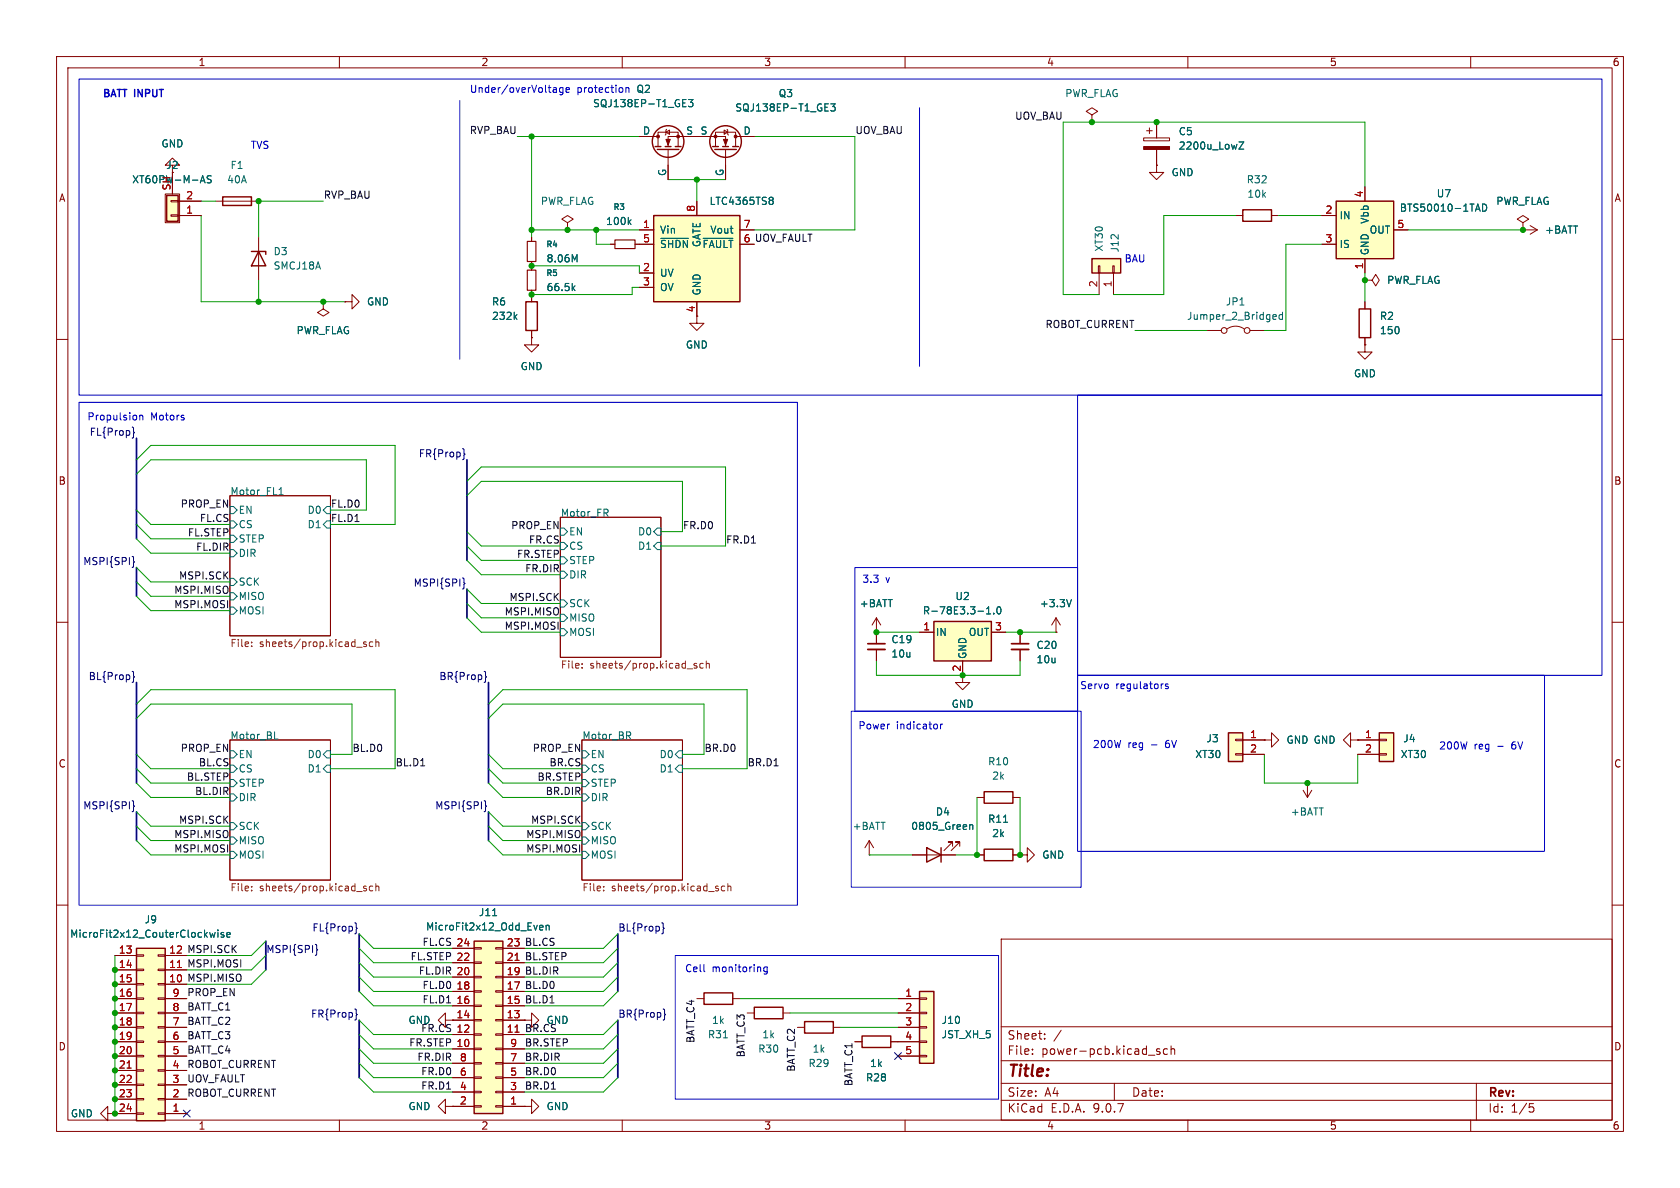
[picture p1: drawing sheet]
<svg xmlns="http://www.w3.org/2000/svg" width="297mm" height="210mm" viewBox="0 0 297 210" stroke-linecap="round" stroke-linejoin="round" font-family="sans-serif">
<defs><g id="words">
<text font-size="2.8" fill="#840000" x="178" y="190.9">Title:</text>
<g font-size="2.1" fill="#840000">
<text x="178" y="184">Sheet:</text>
<text x="178" y="186.7">File:</text>
<text x="184.1" y="186.7">power-pcb.kicad_sch</text>
<text x="178" y="196.9">KiCad</text>
<text x="178" y="194.1">Size:</text>
<text x="184.7" y="194.1">A4</text>
<text x="185.7" y="196.9">E.D.A.</text>
<text x="193.3" y="196.9">9.0.7</text>
<text x="200" y="194.1">Date:</text>
<text x="263" y="194.3">Rev:</text>
<text x="263" y="196.9">Id:</text>
<text x="267.1" y="196.9">1/5</text>
</g>
<g font-size="1.8" fill="#840000">
<text x="35" y="11.9">1</text>
<text x="85" y="11.9">2</text>
<text x="135" y="11.9">3</text>
<text x="185" y="11.9">4</text>
<text x="235" y="11.9">5</text>
<text x="285" y="11.9">6</text>
<text x="10.3" y="35.9">A</text>
<text x="29.3" y="30.1">J2</text>
<text x="285.3" y="35.9">A</text>
<text x="122.9" y="55.3" transform="rotate(-90 122.9 55.3)">4</text>
<text x="10.3" y="85.9">B</text>
<text x="285.3" y="85.9">B</text>
<text x="10.3" y="135.9">C</text>
<text x="285.3" y="135.9">C</text>
<text x="10.3" y="185.9">D</text>
<text x="285.3" y="185.9">D</text>
<text x="35" y="199.9">1</text>
<text x="85" y="199.9">2</text>
<text x="135" y="199.9">3</text>
<text x="185" y="199.9">4</text>
<text x="235" y="199.9">5</text>
<text x="285" y="199.9">6</text>
</g>
<g font-size="1.8" fill="#0000c2">
<text x="18" y="17.5">BATT INPUT</text>
<text x="83" y="16.6">Under/overVoltage</text>
<text x="44.2" y="26.5">TVS</text>
<text x="198.7" y="46.6">BAU</text>
<text x="15.4" y="74.5">Propulsion</text>
<text x="26.6" y="74.5">Motors</text>
<text x="152.4" y="103.2">3.3</text>
<text x="156.6" y="103.2">v</text>
<text x="190.9" y="122">Servo</text>
<text x="197.2" y="122">regulators</text>
<text x="151.7" y="129.1">Power</text>
<text x="158.5" y="129.1">indicator</text>
<text x="193.1" y="132.4">200W</text>
<text x="199.4" y="132.4">reg</text>
<text x="203.6" y="132.4">-</text>
<text x="206.3" y="132.4">6V</text>
<text x="254.3" y="132.7">200W</text>
<text x="260.6" y="132.7">reg</text>
<text x="264.8" y="132.7">-</text>
<text x="267.5" y="132.7">6V</text>
<text x="121" y="172.1">Cell</text>
<text x="125.9" y="172.1">monitoring</text>
</g>
<g font-size="1.8" fill="#006464">
<text x="102" y="16.6">protection</text>
<text x="112.4" y="16.6">Q2</text>
<text x="137.6" y="17.4">Q3</text>
<text x="188.2" y="17.4">PWR_FLAG</text>
<text x="104.7" y="19.2">SQJ138EP-T1_GE3</text>
<text x="113.6" y="23.9">D</text>
<text x="121.2" y="23.9">S</text>
<text x="123.8" y="23.9">S</text>
<text x="129.9" y="19.9">SQJ138EP-T1_GE3</text>
<text x="131.3" y="23.9">D</text>
<text x="28.4" y="26.3">GND</text>
<text x="208.3" y="24.1">C5</text>
<text x="208.3" y="26.6">2200u_LowZ</text>
<text x="23.3" y="32.6">XT60PW-M-AS</text>
<text x="40.1" y="32.6">40A</text>
<text x="40.7" y="30.1">F1</text>
<text x="117.9" y="31.2" transform="rotate(-90 117.9 31.2)">G</text>
<text x="128" y="31.2" transform="rotate(-90 128 31.2)">G</text>
<text x="207" y="31.3">GND</text>
<text x="220.3" y="32.6">R32</text>
<text x="220.4" y="35.2">10k</text>
<text x="253.9" y="35.1">U7</text>
<text x="95.5" y="36.4">PWR_FLAG</text>
<text x="107" y="40">100k</text>
<text x="116.6" y="41.5">Vin</text>
<text x="125.3" y="36.4">LTC4365TS8</text>
<text x="125.5" y="41.5">Vout</text>
<text x="236.7" y="39">IN</text>
<text x="242" y="41.5">OUT</text>
<text x="242.2" y="39.7" transform="rotate(-90 242.2 39.7)">Vbb</text>
<text x="247.4" y="37.6">BTS50010-1TAD</text>
<text x="264.4" y="36.4">PWR_FLAG</text>
<text x="273.1" y="41.5">+BATT</text>
<text x="48.3" y="45.3">D3</text>
<text x="48.3" y="47.9">SMCJ18A</text>
<text x="96.5" y="46.6">8.06M</text>
<text x="116.6" y="44">~{SHDN}~{FAULT}</text>
<text x="124.1" y="43.8" transform="rotate(-90 124.1 43.8)">GATE</text>
<text x="195.2" y="44.6" transform="rotate(-90 195.2 44.6)">XT30</text>
<text x="198" y="44.7" transform="rotate(-90 198 44.7)">J12</text>
<text x="236.7" y="44">IS</text>
<text x="242.2" y="45.2" transform="rotate(-90 242.2 45.2)">GND</text>
<text x="96.5" y="51.7">66.5k</text>
<text x="116.6" y="49.1">UV</text>
<text x="116.6" y="51.7">OV</text>
<text x="124.1" y="52.3" transform="rotate(-90 124.1 52.3)">GND</text>
<text x="245.1" y="50.4">PWR_FLAG</text>
<text x="52.3" y="59.3">PWR_FLAG</text>
<text x="64.8" y="54.2">GND</text>
<text x="86.9" y="54.2">R6</text>
<text x="86.9" y="56.7">232k</text>
<text x="209.8" y="56.7">Jumper_2_Bridged</text>
<text x="216.6" y="54.2">JP1</text>
<text x="243.8" y="56.7">R2</text>
<text x="243.8" y="59.3">150</text>
<text x="91.9" y="65.6">GND</text>
<text x="121.2" y="61.8">GND</text>
<text x="239.3" y="66.9">GND</text>
<text x="40.6" y="87.6">Motor_FL1</text>
<text x="42.1" y="93.6">CS</text>
<text x="42.1" y="91">EN</text>
<text x="54.3" y="91">D0</text>
<text x="54.3" y="93.6">D1</text>
<text x="99.1" y="91.4">Motor_FR</text>
<text x="100.5" y="94.8">EN</text>
<text x="112.7" y="94.8">D0</text>
<text x="42.1" y="98.7">DIR</text>
<text x="42.1" y="96.1">STEP</text>
<text x="100.5" y="97.4">CS</text>
<text x="100.5" y="99.9">STEP</text>
<text x="112.7" y="97.4">D1</text>
<text x="42.1" y="106.3">MISO</text>
<text x="42.1" y="103.7">SCK</text>
<text x="100.5" y="102.5">DIR</text>
<text x="100.5" y="107.5">SCK</text>
<text x="151.9" y="107.5">+BATT</text>
<text x="168.8" y="106.3">U2</text>
<text x="183.7" y="107.5">+3.3V</text>
<text x="42.1" y="108.8">MOSI</text>
<text x="100.5" y="110.1">MISO</text>
<text x="100.5" y="112.6">MOSI</text>
<text x="157.5" y="113.9">C19</text>
<text x="163.1" y="108.8">R-78E3.3-1.0</text>
<text x="165.4" y="112.6">IN</text>
<text x="171.2" y="112.6">OUT</text>
<text x="157.5" y="116.4">10u</text>
<text x="171" y="116.6" transform="rotate(-90 171 116.6)">GND</text>
<text x="183.1" y="114.9">C20</text>
<text x="183.1" y="117.4">10u</text>
<text x="168.1" y="125.3">GND</text>
<text x="40.6" y="130.8">Motor_BL</text>
<text x="102.9" y="130.8">Motor_BR</text>
<text x="213.2" y="131.4">J3</text>
<text x="227.3" y="131.7">GND GND</text>
<text x="248" y="131.4">J4</text>
<text x="42.1" y="136.8">CS</text>
<text x="42.1" y="134.2">EN</text>
<text x="54.3" y="134.2">D0</text>
<text x="54.3" y="136.8">D1</text>
<text x="104.3" y="136.8">CS</text>
<text x="104.3" y="134.2">EN</text>
<text x="116.5" y="134.2">D0</text>
<text x="116.5" y="136.8">D1</text>
<text x="174.6" y="135.5">R10</text>
<text x="211.2" y="134.2">XT30</text>
<text x="247.5" y="134.2">XT30</text>
<text x="42.1" y="141.8">DIR</text>
<text x="42.1" y="139.3">STEP</text>
<text x="104.3" y="141.8">DIR</text>
<text x="104.3" y="139.3">STEP</text>
<text x="175.3" y="138">2k</text>
<text x="42.1" y="149.5">MISO</text>
<text x="42.1" y="146.9">SCK</text>
<text x="104.3" y="149.5">MISO</text>
<text x="104.3" y="146.9">SCK</text>
<text x="150.6" y="146.9">+BATT</text>
<text x="161" y="146.9">0805_Green</text>
<text x="165.3" y="144.4">D4</text>
<text x="174.6" y="145.6">R11</text>
<text x="175.3" y="148.2">2k</text>
<text x="228.1" y="144.4">+BATT</text>
<text x="42.1" y="152">MOSI</text>
<text x="104.3" y="152">MOSI</text>
<text x="184.2" y="152">GND</text>
<text x="12.3" y="166">MicroFit2x12_CouterClockwise</text>
<text x="25.5" y="163.4">J9</text>
<text x="75.2" y="164.7">MicroFit2x12_Odd_Even</text>
<text x="84.6" y="162.2">J11</text>
<text x="72.1" y="181.2">GND</text>
<text x="96.5" y="181.2">GND</text>
<text x="125.1" y="183.7">R31</text>
<text x="125.8" y="181.2">1k</text>
<text x="134.7" y="183.7">1k</text>
<text x="166.4" y="181.2">J10</text>
<text x="166.4" y="183.7">JST_XH_5</text>
<text x="133.9" y="186.3">R30</text>
<text x="142.8" y="188.8">R29</text>
<text x="143.6" y="186.3">1k</text>
<text x="153" y="191.4">R28</text>
<text x="153.7" y="188.8">1k</text>
<text x="12.4" y="197.7">GND</text>
<text x="72.1" y="196.4">GND</text>
<text x="96.5" y="196.4">GND</text>
</g>
<g font-size="1.8" fill="#0f0f0f">
<text x="83" y="23.8">RVP_BAU</text>
<text x="151.1" y="23.8">UOV_BAU</text>
<text x="179.4" y="21.2">UOV_BAU</text>
<text x="57.1" y="35.2">RVP_BAU</text>
<text x="131.4" y="42.9">6 UOV_FAULT</text>
<text x="184.7" y="58.1">ROBOT_CURRENT</text>
<text x="31.8" y="89.8">PROP_EN</text>
<text x="58.4" y="89.8">FL.D0</text>
<text x="33.1" y="94.9">FL.STEP</text>
<text x="35.2" y="92.4">FL.CS</text>
<text x="58.4" y="92.4">FL.D1</text>
<text x="90.3" y="93.6">PROP_EN</text>
<text x="120.6" y="93.6">FR.D0</text>
<text x="34.6" y="97.4">FL.DIR</text>
<text x="91.3" y="98.7">FR.STEP</text>
<text x="92.7" y="101.3">FR.DIR</text>
<text x="93.4" y="96.2">FR.CS</text>
<text x="128.3" y="96.2">FR.D1</text>
<text x="30.7" y="107.6">MSPI.MOSI</text>
<text x="30.7" y="105.1">MSPI.MISO</text>
<text x="31.5" y="102.5">MSPI.SCK</text>
<text x="90" y="106.3">MSPI.SCK</text>
<text x="89.1" y="108.9">MSPI.MISO</text>
<text x="89.1" y="111.4">MSPI.MOSI</text>
<text x="31.8" y="133">PROP_EN</text>
<text x="35.1" y="135.5">BL.CS</text>
<text x="62.2" y="133">BL.D0</text>
<text x="69.8" y="135.5">BL.D1</text>
<text x="94.1" y="133">PROP_EN</text>
<text x="97" y="135.5">BR.CS</text>
<text x="124.5" y="133">BR.D0</text>
<text x="132.1" y="135.5">BR.D1</text>
<text x="32.9" y="138.1">BL.STEP</text>
<text x="34.4" y="140.6">BL.DIR</text>
<text x="94.9" y="138.1">BR.STEP</text>
<text x="96.4" y="140.6">BR.DIR</text>
<text x="30.7" y="148.2">MSPI.MISO</text>
<text x="31.5" y="145.7">MSPI.SCK</text>
<text x="92.9" y="148.2">MSPI.MISO</text>
<text x="93.8" y="145.7">MSPI.SCK</text>
<text x="30.7" y="150.8">MSPI.MOSI</text>
<text x="92.9" y="150.8">MSPI.MOSI</text>
<text x="74.6" y="167.3">FL.CS 24</text>
<text x="92.7" y="167.3">BL.CS</text>
<text x="33" y="168.6">MSPI.SCK</text>
<text x="33" y="173.6">MSPI.MISO</text>
<text x="33" y="171.1">MSPI.MOSI</text>
<text x="72.5" y="169.8">FL.STEP 22</text>
<text x="73.9" y="172.4">FL.DIR 20</text>
<text x="92.7" y="172.4">BL.DIR</text>
<text x="92.7" y="169.8">BL.STEP</text>
<text x="33" y="178.7">BATT_C1</text>
<text x="33" y="176.2">PROP_EN</text>
<text x="74.6" y="174.9">FL.D0</text>
<text x="74.6" y="177.5">FL.D1</text>
<text x="92.7" y="174.9">BL.D0</text>
<text x="92.7" y="177.5">BL.D1</text>
<text x="33" y="183.8">BATT_C3</text>
<text x="33" y="181.3">BATT_C2</text>
<text x="72.2" y="185.1">FR.STEP 10</text>
<text x="74.4" y="182.5">FR.CS 12</text>
<text x="92.7" y="182.5">BR.CS</text>
<text x="92.7" y="185.1">BR.STEP</text>
<text x="122.8" y="184.5" transform="rotate(-90 122.8 184.5)">BATT_C4</text>
<text x="33" y="188.9">ROBOT_CURRENT</text>
<text x="33" y="186.3">BATT_C4</text>
<text x="33" y="191.4">UOV_FAULT</text>
<text x="73.7" y="187.6">FR.DIR</text>
<text x="74.4" y="190.2">FR.D0</text>
<text x="92.7" y="187.6">BR.DIR</text>
<text x="92.7" y="190.2">BR.D0</text>
<text x="131.7" y="187" transform="rotate(-90 131.7 187)">BATT_C3</text>
<text x="140.6" y="189.6" transform="rotate(-90 140.6 189.6)">BATT_C2</text>
<text x="33" y="194">ROBOT_CURRENT</text>
<text x="74.4" y="192.7">FR.D1</text>
<text x="92.7" y="192.7">BR.D1</text>
<text x="150.8" y="192.1" transform="rotate(-90 150.8 192.1)">BATT_C1</text>
</g>
<g font-size="1.8" fill="#a90000">
<text x="30.2" y="33.8" transform="rotate(-90 30.2 33.8)">SH</text>
<text x="32.8" y="35.3">2</text>
<text x="241" y="35" transform="rotate(-90 241 35)">4</text>
<text x="32.8" y="37.8">1</text>
<text x="113.6" y="40.4">1</text>
<text x="122.9" y="37.5" transform="rotate(-90 122.9 37.5)">8</text>
<text x="131.4" y="40.4">7</text>
<text x="234.2" y="37.8">2</text>
<text x="246.9" y="40.4">5</text>
<text x="113.6" y="42.9">5</text>
<text x="131.4" y="42.9">6</text>
<text x="234.2" y="42.9">3</text>
<text x="241" y="47.7" transform="rotate(-90 241 47.7)">1</text>
<text x="113.6" y="48">2</text>
<text x="113.6" y="50.5">3</text>
<text x="194.1" y="50.9" transform="rotate(-90 194.1 50.9)">2</text>
<text x="196.6" y="50.9" transform="rotate(-90 196.6 50.9)">1</text>
<text x="163.1" y="111.5">1</text>
<text x="175.8" y="111.5">3</text>
<text x="169.9" y="118.8" transform="rotate(-90 169.9 118.8)">2</text>
<text x="220.9" y="130.6">1</text>
<text x="241.2" y="130.6">1</text>
<text x="220.9" y="133.1">2</text>
<text x="241.2" y="133.1">2</text>
<text x="80.6" y="167.4">24</text>
<text x="89.5" y="167.4">23</text>
<text x="20.9" y="173.7">15</text>
<text x="20.9" y="171.2">14</text>
<text x="20.9" y="168.7">13</text>
<text x="29.8" y="173.7">10</text>
<text x="29.8" y="171.2">11</text>
<text x="29.8" y="168.7">12</text>
<text x="80.6" y="172.5">20</text>
<text x="80.6" y="169.9">22</text>
<text x="89.5" y="172.5">19</text>
<text x="89.5" y="169.9">21</text>
<text x="20.9" y="178.8">17</text>
<text x="20.9" y="176.3">16</text>
<text x="30.4" y="178.8">8</text>
<text x="30.4" y="176.3">9</text>
<text x="80.6" y="177.5">16</text>
<text x="80.6" y="175">18</text>
<text x="89.5" y="177.5">15</text>
<text x="89.5" y="175">17</text>
<text x="159.9" y="176.3">1</text>
<text x="159.9" y="178.8">2</text>
<text x="20.9" y="183.9">19</text>
<text x="20.9" y="181.4">18</text>
<text x="30.4" y="183.9">6</text>
<text x="30.4" y="181.4">7</text>
<text x="80.6" y="180.1">14</text>
<text x="80.6" y="185.2">10</text>
<text x="80.6" y="182.6">12</text>
<text x="89.5" y="182.6">11</text>
<text x="89.5" y="180.1">13</text>
<text x="90.1" y="185.2">9</text>
<text x="159.9" y="181.4">3</text>
<text x="159.9" y="183.9">4</text>
<text x="20.9" y="191.5">22</text>
<text x="20.9" y="189">21</text>
<text x="20.9" y="186.4">20</text>
<text x="30.4" y="191.5">3</text>
<text x="30.4" y="189">4</text>
<text x="30.4" y="186.4">5</text>
<text x="81.2" y="190.2">6</text>
<text x="81.2" y="187.7">8</text>
<text x="90.1" y="190.2">5</text>
<text x="90.1" y="187.7">7</text>
<text x="159.9" y="186.4">5</text>
<text x="20.9" y="196.6">24</text>
<text x="20.9" y="194.1">23</text>
<text x="30.4" y="196.6">1</text>
<text x="30.4" y="194.1">2</text>
<text x="81.2" y="195.3">2</text>
<text x="81.2" y="192.8">4</text>
<text x="90.1" y="195.3">1</text>
<text x="90.1" y="192.8">3</text>
</g>
<g font-size="1.8" fill="#000084">
<text x="15.8" y="77.1">FL{Prop}</text>
<text x="73.9" y="80.9">FR{Prop}</text>
<text x="14.6" y="100">MSPI{SPI}</text>
<text x="73" y="103.8">MSPI{SPI}</text>
<text x="15.6" y="120.3">BL{Prop}</text>
<text x="77.6" y="120.3">BR{Prop}</text>
<text x="14.6" y="143.2">MSPI{SPI}</text>
<text x="76.8" y="143.2">MSPI{SPI}</text>
<text x="55.1" y="164.8">FL{Prop}</text>
<text x="109.2" y="164.8">BL{Prop}</text>
<text x="47" y="168.6">MSPI{SPI}</text>
<text x="54.9" y="180">FR{Prop}</text>
<text x="109.2" y="180">BR{Prop}</text>
</g>
<g font-size="1.8" fill="#725600">
<text x="40.6" y="114.7">File:</text>
<text x="45.9" y="114.7">sheets/prop.kicad_sch</text>
<text x="99.1" y="118.5">File:</text>
<text x="104.3" y="118.5">sheets/prop.kicad_sch</text>
<text x="40.6" y="157.9">File:</text>
<text x="45.9" y="157.9">sheets/prop.kicad_sch</text>
<text x="102.9" y="157.9">File:</text>
<text x="108.1" y="157.9">sheets/prop.kicad_sch</text>
</g>
<g font-size="1.4" fill="#006464">
<text x="108.4" y="37.3">R3</text>
<text x="96.5" y="43.9">R4</text>
<text x="96.5" y="49">R5</text>
</g>
</g></defs>
<g fill="none" stroke="#840000" stroke-width=".18">
<path d="M10 10h277v190h-277zM12 12h273v186h-273zM60 10v2M110 10v2M160 10v2M210 10v2M260 10v2M30.5 29.2h1.2l-1.2-1.3-1.3 1.3h1.3v1.3M202.2 24.4h4.6v.5h-4.6zM202.7 23.1h1M203.2 22.6v1M204.5 29.2v1.3h1.2l-1.2 1.3-1.3-1.3h1.3"/>
<path d="M204.5 29.2h.1M204.5 21.6v2.8M204.5 26.4v2.8M218.4 38.1h1.3M224.8 38.1h1.3M94 41.9v.8M94 46.2v.8M10 60h2M285 60h2M40.6 87.6h17.8v24.8h-17.8zM99.1 91.4h17.7v24.8h-17.7zM10 110h2"/>
<path d="M154.9 111.8h.1M154.9 109.2l-.7 1.3M154.9 109.2l.8 1.3M154.9 109.2v2.6M170.2 119.4v1.3h1.2l-1.2 1.2-1.3-1.2h1.3M285 110h2M40.6 130.8h17.8v24.8h-17.8zM102.9 130.8h17.7v24.8h-17.7zM223.5 130.8h1.3v-1.3l1.3 1.3-1.3 1.3v-1.3M223.5 130.8h.1M161.3 151.1h7.6M168.4 149.6v-.8h-.8h.8l-1.5 1.6"/>
<path d="M169.7 149.6v-.8h-.8h.8l-1.6 1.6M172.7 151.1h1.3M172.7 141h1.3M179.1 151.1h1.2M179.1 141h1.2M10 160h2M177 166h108v32h-108zM285 160h2M19 196.9v-1.3l-1.2 1.3 1.2 1.2v-1.2h1.3M20.3 196.9h.1M60 198v2M78.7 180.3v-1.2l-1.2 1.2 1.2 1.3v-1.3h1.3"/>
<path d="M78.7 195.6v-1.3l-1.2 1.3 1.2 1.3v-1.3h1.3M80 180.3h.1M80 195.6h.1M110 198v2M160 198v2M177 194.5h108M177 191.5h108M177 187.5h108M177 181.5h108M182.5 186.3v.1M182.5 185.5v.1M184.7 183.6v.1"/>
<path d="M184.7 182.8v.1M187.6 182.1l-1.3 2M197 191.5v3M205 185.5l-.3-.1-.2 .2v.2l.5 .2v.3h-.5M206.4 185.5l-.4-.1-.3 .3v.4l.1 .2h.6M207 185.5l.2-.1 .4 .1 .1 .9M207 184.9v1.5M210 198v2M260 198v2M261 191.5v6.5M270.4 195.1h.7M270.5 195.7h.4l.3 .3-.2 .5-.5 .1"/>
</g>
<g fill="none" stroke="#006464" stroke-width=".18">
<path d="M219 25.1h.9l-.9 1.3h.9M101.6 45.9l.4-.9v1.3M40.6 92.1h.7l.6 .6-.6 .6h-.7zM40.6 97.2h.7l.6 .6-.6 .6h-.7zM40.6 89.5h.7l.6 .7-.6 .6h-.7zM40.6 94.6h.7l.6 .7-.6 .6h-.7zM49.3 87.5h.8M49.4 86.5l.3-.3v1.3M57.1 92.7l.7-.6h.6v1.2h-.6zM57.8 89.5h.6v1.3h-.6l-.7-.6zM99.1 95.9h.6l.6 .6-.6 .7h-.6zM99.1 93.3h.6l.6 .7-.6 .6h-.6z"/>
<path d="M99.1 98.4h.6l.6 .7-.6 .6h-.6zM107.1 90.7l.4 .6M107.4 90.1v.5M116.2 93.3h.6v1.3h-.6l-.6-.6zM116.2 95.9h.6v1.3h-.6l-.6-.7zM40.6 104.8h.7l.6 .6-.6 .6h-.7zM40.6 107.3h.7l.6 .7-.6 .6h-.7zM40.6 102.2h.7l.6 .7-.6 .6h-.7zM99.1 101h.6l.6 .6-.6 .6h-.6zM99.1 108.6h.6l.6 .6-.6 .7h-.6zM99.1 111.1h.6l.6 .7-.6 .6h-.6zM99.1 106h.6l.6 .7-.6 .6h-.6z"/>
<path d="M40.6 135.3h.7l.6 .6-.6 .6h-.7zM40.6 132.7h.7l.6 .7-.6 .6h-.7zM40.6 137.8h.7l.6 .6-.6 .7h-.7zM48.5 130.6h.6M57.8 132.7h.6v1.3h-.6l-.7-.6zM57.8 135.3h.6v1.2h-.6l-.7-.6zM102.9 135.3h.6l.6 .6-.6 .6h-.6zM102.9 132.7h.6l.6 .7-.6 .6h-.6zM102.9 137.8h.6l.6 .6-.6 .7h-.6zM111.1 130l.4 .6M111.4 129.4l.1 .2-.1 .4M119.4 133.4l.6-.7h.6v1.3h-.6z"/>
<path d="M119.4 135.9l.6-.6h.6v1.2h-.6zM40.6 140.3h.7l.6 .7-.6 .6h-.7zM40.6 148h.7l.6 .6-.6 .6h-.7zM40.6 150.5h.7l.6 .6-.6 .7h-.7zM40.6 145.4h.7l.6 .7-.6 .6h-.7zM102.9 140.3h.6l.6 .7-.6 .6h-.6zM102.9 148h.6l.6 .6-.6 .6h-.6zM102.9 150.5h.6l.6 .6-.6 .7h-.6zM102.9 145.4h.6l.6 .7-.6 .6h-.6zM171.4 145.8v.8M171.4 145.9l.2-.1h.3l.1 .8M177.4 145.4h.7"/>
</g>
<g fill="none" stroke="#725600" stroke-width=".18">
<path d="M44.5 114.2v.1M44.5 113.5v.1M63.1 114.4h.9M64.7 113.5h-.3l-.1 .1v.2l.4 .1v.3h-.4M65.9 113.5h-.4l-.2 .2 .1 .5h.5M66.4 113.6l.2-.1h.3l.1 .8M66.4 113v1.3M102.9 118v.1M102.9 117.3v.1M121.5 118.2h.9M123.2 117.3h-.3l-.2 .1v.2l.5 .1v.4h-.5M124.3 117.3h-.3l-.3 .2 .1 .6h.5"/>
<path d="M124.9 117.4l.1-.1h.3l.1 .8M124.9 116.8v1.3M44.5 156.7v.1M44.5 157.4v.1M63.1 157.6h.9M64.7 156.7l-.3-.1-.1 .2v.2l.4 .1v.3h-.4M65.9 156.7l-.4-.1-.2 .3 .1 .5h.5M66.4 156.2v1.3M66.4 156.8l.2-.2 .3 .1 .1 .8M106.7 157.4v.1M106.7 156.7v.1M125.3 157.6h1"/>
<path d="M127 156.7l-.3-.1-.2 .2 .1 .2 .4 .1v.3h-.5M128.1 156.7l-.3-.1-.3 .3 .1 .5h.5M128.7 156.8l.2-.2 .3 .1v.8M128.7 156.2v1.3"/>
</g>
<path d="M219.7 37.1h5.1v2h-5.1zM174 140h5.1v2h-5.1zM163.8 149.9l2.6 1.2-2.6 1.3zM166.4 149.9v2.5M174 150.1h5.1v2h-5.1z" fill="none" stroke="#840000" stroke-width=".25"/>
<path d="M93.2 42.7h1.5v3.5h-1.5z" fill="none" stroke="#840000" stroke-width=".2"/>
<path d="M202.2 25.9h4.6v.5h-4.6z" fill="#840000" stroke="#840000" stroke-width=".18"/>
<path d="M165.1 109.9h10.2v6.9h-10.2z" fill="#ffffc2"/>
<path d="M165.1 109.9h10.2v6.9h-10.2z" fill="none" stroke="#840000" stroke-width=".25"/>
<path d="M154.9 111.8v2M154.9 114.8v2M162.6 111.8h2.5M170.2 116.8v2.6M175.3 111.8h2.5" fill="none" stroke="#840000" stroke-width=".18"/>
<path d="M174.4 108.5h.7M174.4 107.6l.4-.3v1.2M175.7 108.4v.1M176.4 107.3h.1a.68 .68 0 0 1 .5 .6 .68 .68 0 0 1-.5 .6 .84 .84 0 0 1-.1-1.2z" fill="none" stroke="#006464" stroke-width=".18"/>
<path d="M153.4 113.8h3.1" fill="none" stroke="#840000" stroke-width=".3"/>
<path d="M153.4 114.8h3.1" fill="none" stroke="#840000" stroke-width=".33"/>
<path d="M193 45.7h5.1v2.6h-5.1z" fill="#ffffc2"/>
<path d="M39.4 34.8h5v1.5h-5zM193 45.7h5.1v2.6h-5.1z" fill="none" stroke="#840000" stroke-width=".25"/>
<path d="M38.1 35.6h7.6M194.2 47h.2v1.3h-.2zM194.3 48.3v3.8M196.7 47h.3v1.3h-.3zM196.8 48.3v3.8" fill="none" stroke="#840000" stroke-width=".18"/>
<path d="M83.8 166.4h5.1v30.5h-5.1z" fill="#ffffc2"/>
<g fill="none" stroke="#840000" stroke-width=".25">
<path d="M115.8 25.9h1M116.2 26.4h3.8M117.6 25.9h1M119.4 25.9h1M83.8 166.4h5.1v30.5h-5.1z"/>
<circle cx="118.1" cy="25" r="2.79"/>
</g>
<g fill="none" stroke="#840000" stroke-width=".18">
<path d="M113 24.1h3.3M116.3 25.9v-2.5h3.6v2.5M117.7 23.4l.7-.4v.7zM117.9 22.9l-.2 .1v.7l-.1 .2M118.1 26.4v5.4M123.2 24.1h-5.1v1.8M241.3 61v1.2h1.3l-1.3 1.3-1.3-1.3h1.3M241.3 61h.1M80 177.8h3.8M80 175.3h3.8M80 172.7h3.8M80 170.2h3.8"/>
<path d="M80 167.6h3.8M83.8 177.7h1.3v.2h-1.3zM83.8 175.1h1.3v.3h-1.3zM83.8 172.6h1.3v.2h-1.3zM83.8 170.1h1.3v.2h-1.3zM83.8 167.5h1.3v.3h-1.3zM87.6 177.7h1.3v.2h-1.3zM87.6 175.1h1.3v.3h-1.3zM87.6 172.6h1.3v.2h-1.3zM87.6 170.1h1.3v.2h-1.3zM87.6 167.5h1.3v.3h-1.3zM88.9 177.8h3.8"/>
<path d="M88.9 175.3h3.8M88.9 172.7h3.8M88.9 170.2h3.8M88.9 167.6h3.8M80 195.6h3.8M80 193h3.8M80 190.5h3.8M80 188h3.8M80 185.4h3.8M80 182.9h3.8M80 180.3h3.8M83.8 195.5h1.3v.2h-1.3z"/>
<path d="M83.8 192.9h1.3v.3h-1.3zM83.8 190.4h1.3v.2h-1.3zM83.8 187.8h1.3v.3h-1.3zM83.8 185.3h1.3v.2h-1.3zM83.8 182.8h1.3v.2h-1.3zM83.8 180.2h1.3v.3h-1.3zM87.6 195.5h1.3v.2h-1.3zM87.6 192.9h1.3v.3h-1.3zM87.6 190.4h1.3v.2h-1.3zM87.6 187.8h1.3v.3h-1.3zM87.6 185.3h1.3v.2h-1.3zM87.6 182.8h1.3v.2h-1.3z"/>
<path d="M87.6 180.2h1.3v.3h-1.3zM88.9 195.6h3.8M88.9 193h3.8M88.9 190.5h3.8M88.9 188h3.8M88.9 185.4h3.8M88.9 182.9h3.8M88.9 180.3h3.8"/>
</g>
<path d="M91 169.8h.8M91 182.5h.8" fill="none" stroke="#a90000" stroke-width=".18"/>
<path d="M120.7 18.9h.6M120.7 17.6h.6M121.7 17.6h.8l-.4 .5 .3 .1v.5l-.1 .2-.6-.2M87.1 161.9h.7M95.4 164l.6-.1-.1-.3h-.3l-.2 .1 .1 .6h.4M96.6 163.7l.1-.1h.3l.1 .8M96.6 163.6v.8" fill="none" stroke="#006464" stroke-width=".18"/>
<g fill="#840000" stroke="#840000" stroke-width=".18">
<path d="M117.7 24.6h.8l-.4 1.1z"/>
<circle cx="116.3" cy="24.1" r=".25"/>
<circle cx="119.9" cy="24.1" r=".25"/>
</g>
<path d="M236.2 35.6h10.2v10.1h-10.2z" fill="#ffffc2"/>
<path d="M236.2 35.6h10.2v10.1h-10.2z" fill="none" stroke="#840000" stroke-width=".25"/>
<path d="M233.7 38.1h2.5M241.3 33v2.6M233.7 43.2h2.5M241.3 45.7v2.6M246.4 40.6h2.5M186.7 111.8h.1M186.7 109.2l-.8 1.3M186.7 109.2l.8 1.3M186.7 109.2v2.6" fill="none" stroke="#840000" stroke-width=".18"/>
<path d="M261 37h.6M261.3 36.1l.4 1.2M262.1 36.1a.64 .64 0 0 1 .7 .6 .64 .64 0 0 1-.7 .6zM189.4 106l-.4 1.3" fill="none" stroke="#006464" stroke-width=".18"/>
<path d="M162.6 175.3h2.5v12.7h-2.5z" fill="#ffffc2"/>
<path d="M133.3 178.1h5.1v2h-5.1zM162.6 175.3h2.5v12.7h-2.5z" fill="none" stroke="#840000" stroke-width=".25"/>
<g fill="none" stroke="#840000" stroke-width=".18">
<path d="M180.3 111.8v2M180.3 114.8v2M132.1 179.1h1.2M138.4 179.1h1.3M158.7 176.5h3.9M158.7 179.1h3.9M162.6 176.4h1.2v.3h-1.2zM162.6 178.9h1.2v.3h-1.2zM158.7 181.6h3.9M158.7 184.2h3.9M158.7 186.7h3.9M162.6 181.5h1.2v.2h-1.2z"/>
<path d="M162.6 184h1.2v.3h-1.2zM162.6 186.6h1.2v.2h-1.2z"/>
</g>
<path d="M178.8 113.8h3.1" fill="none" stroke="#840000" stroke-width=".3"/>
<path d="M178.8 114.8h3.1" fill="none" stroke="#840000" stroke-width=".33"/>
<path d="M24.1 167.6h5.1v30.5h-5.1z" fill="#ffffc2"/>
<g fill="none" stroke="#840000" stroke-width=".25">
<path d="M126 25.9h1M126.4 26.4h3.8M127.8 25.9h1M129.5 25.9h1.1M44.4 44.5h2.6v.5M45.7 44.5l1.3 2.5h-2.6zM93 53.3h2v5.1h-2zM24.1 167.6h5.1v30.5h-5.1zM124.5 175.5h5v2h-5z"/>
<circle cx="128.3" cy="25" r="2.79"/>
</g>
<g fill="none" stroke="#840000" stroke-width=".18">
<path d="M100.3 39.4l1-.7-1-.6-1 .6 1 .7v1.2M123.2 24.1h5.1v1.8M126.5 25.9v-2.5h3.5v2.5M128 23l.7 .4-.7 .3zM128.3 26.4v5.4M128.5 22.9l.2 .1v.7l.1 .2M130 24.1h3.3M193 20.3l1.1-.6-1.1-.6-1 .6 1 .6v1.3M193 21.6h.1M45.7 41.9v7.6M57.1 53.3v1.3l1.1 .6-1.1 .7-1-.7 1-.6M57.1 53.3h.1"/>
<path d="M61 53.3h1.2v-1.2l1.3 1.2-1.3 1.3v-1.3M61 53.3h.1M94 47v.8M94 51.3v2M94 58.4v1.3M100.3 40.6h.1M241.3 49.5h1.3l.6-1 .6 1-.6 1-.6-1M241.3 49.5h.1M238.8 130.8v-1.3l-1.3 1.3 1.3 1.3v-1.3h1.2M240 130.8h.1M20.3 179.1h3.8M20.3 176.5h3.8"/>
<path d="M20.3 174h3.8M20.3 171.5h3.8M20.3 168.9h3.8M24.1 178.9h1.3v.3h-1.3zM24.1 176.4h1.3v.3h-1.3zM24.1 173.9h1.3v.2h-1.3zM24.1 171.3h1.3v.3h-1.3zM24.1 168.8h1.3v.2h-1.3zM27.9 178.9h1.3v.3h-1.3zM27.9 176.4h1.3v.3h-1.3zM27.9 173.9h1.3v.2h-1.3zM27.9 171.3h1.3v.3h-1.3z"/>
<path d="M27.9 168.8h1.3v.2h-1.3zM29.2 179.1h3.8M29.2 176.5h3.8M29.2 174h3.8M29.2 171.5h3.8M29.2 168.9h3.8M123.2 176.5h1.3M129.5 176.5h1.3M20.3 196.9h3.8M20.3 194.3h3.8M20.3 191.8h3.8M20.3 189.2h3.8"/>
<path d="M20.3 186.7h3.8M20.3 184.2h3.8M20.3 181.6h3.8M24.1 196.7h1.3v.3h-1.3zM24.1 194.2h1.3v.2h-1.3zM24.1 191.6h1.3v.3h-1.3zM24.1 189.1h1.3v.3h-1.3zM24.1 186.6h1.3v.2h-1.3zM24.1 184h1.3v.3h-1.3zM24.1 181.5h1.3v.2h-1.3zM27.9 196.7h1.3v.3h-1.3zM27.9 194.2h1.3v.2h-1.3z"/>
<path d="M27.9 191.6h1.3v.3h-1.3zM27.9 189.1h1.3v.3h-1.3zM27.9 186.6h1.3v.2h-1.3zM27.9 184h1.3v.3h-1.3zM27.9 181.5h1.3v.2h-1.3zM29.2 196.9h3.8M29.2 194.3h3.8M29.2 191.8h3.8M29.2 189.2h3.8M29.2 186.7h3.8M29.2 184.2h3.8M29.2 181.6h3.8"/>
</g>
<path d="M31.4 171h.7M22.5 188.8h.7" fill="none" stroke="#a90000" stroke-width=".18"/>
<g fill="none" stroke="#006464" stroke-width=".18">
<path d="M145.8 19.6h.6M145.8 18.4h.6M146.9 18.4h.7l-.4 .4 .4 .2v.5l-.2 .1-.5-.1M91 56l.4 .5M91.4 55.6l-.5 .5M101.3 50.9l.4 .5M101.7 50.5l-.5 .5M37.1 164.8l.2 .9 .3-.6 .2 .6 .2-.9M38.5 164.4v.1M38.5 164.8v.9M39.6 164.9l-.4-.1-.1 .2v.2l.5 .1v.3h-.5M40.1 165.3l.6-.2-.1-.2-.3-.1-.2 .2 .1 .6h.4"/>
<path d="M127.9 183.5h.7"/>
</g>
<path d="M93.2 47.8h1.5v3.5h-1.5z" fill="none" stroke="#840000" stroke-width=".2"/>
<g fill="#840000" stroke="#840000" stroke-width=".18">
<path d="M127.9 24.6h.8l-.4 1.1z"/>
<circle cx="130" cy="24.1" r=".25"/>
<circle cx="126.5" cy="24.1" r=".25"/>
</g>
<path d="M115.6 38.1h15.2v15.2h-15.2z" fill="#ffffc2"/>
<path d="M115.6 38.1h15.2v15.2h-15.2zM240.3 54.6h2v5.1h-2zM142.2 180.6h5.1v2h-5.1zM152.4 183.1h5.1v2.1h-5.1z" fill="none" stroke="#840000" stroke-width=".25"/>
<g fill="none" stroke="#840000" stroke-width=".18">
<path d="M123.2 35.6v2.5M269.2 39.4l1.1-.7-1.1-.6-1 .6 1 .7v1.2M270.5 39.9l1.3 .7M107.9 43.2h.8M112.3 43.2h3.3M113 40.6h2.6M113 48.3h2.6M113 50.8h2.6M123.2 53.3v2.6M130.8 40.6h2.5M130.8 43.2h2.5M213.4 58.4h2.5"/>
<path d="M216.9 58.2a2.54 2.54 0 0 1 3.1 0M221 58.4h2.5M241.3 53.3v1.3M241.3 59.7v1.3M269.2 40.6h.1M269.2 40.6h2.6M271.8 40.6l-1.3 .8M153.7 151.1h.1M153.7 148.6l-.8 1.3M153.7 148.6l.7 1.3M153.7 148.6v2.5M92.7 195.6h1.3v1.3l1.2-1.3-1.2-1.3v1.3"/>
<path d="M92.7 195.6h.1M92.7 180.3h1.3v1.3l1.2-1.3-1.2-1.2v1.2M92.7 180.3h.1M141 181.6h1.2M147.3 181.6h1.3M151.1 184.2h1.3M157.5 184.2h1.2"/>
<circle cx="216.4" cy="58.4" r=".51"/>
<circle cx="220.5" cy="58.4" r=".51"/>
</g>
<path d="M111.2 39.2l.4 .5M111.6 38.8l-.5 .5M136.2 34.9h.3l.2 .2-.2 .3M136.2 35.4h.3M136.5 35.4l.2 .3v.2l-.1 .2h-.4M116.8 42.1h4.9M124.3 42.1h5.3M225.1 56.4h.5M225.1 55.7l.4-.1 .1 .3-.6 .1M226.7 55.7l-.3-.1-.3 .3 .1 .5h.5M226.7 55.2v1.3" fill="none" stroke="#006464" stroke-width=".18"/>
<path d="M108.7 42.4h3.6v1.5h-3.6z" fill="none" stroke="#840000" stroke-width=".2"/>
<path d="M243.8 129.5h2.6v5.1h-2.6z" fill="#ffffc2"/>
<path d="M243.8 129.5h2.6v5.1h-2.6z" fill="none" stroke="#840000" stroke-width=".25"/>
<path d="M230.4 139.7l.7 1.3M231.1 138.4h.1M231.1 138.4v2.6M231.9 139.7l-.8 1.3M240 130.8h3.8M240 133.4h3.8M243.8 130.7h1.3v.2h-1.3zM243.8 133.2h1.3v.3h-1.3z" fill="none" stroke="#840000" stroke-width=".18"/>
<path d="M217.2 129.5h2.5v5.1h-2.5z" fill="#ffffc2"/>
<path d="M217.2 129.5h2.5v5.1h-2.5z" fill="none" stroke="#840000" stroke-width=".25"/>
<path d="M94 59.7v1.3h1.2l-1.2 1.2-1.3-1.2h1.3M94 59.7h.1M123.2 55.9v1.3h1.3l-1.3 1.2-1.3-1.2h1.3M218.4 130.7h1.3v.2h-1.3zM218.4 133.2h1.3v.3h-1.3zM219.7 130.8h3.8M219.7 133.4h3.8M180.3 151.1h1.3v-1.2l1.3 1.2-1.3 1.3v-1.3M180.3 151.1h.1" fill="none" stroke="#840000" stroke-width=".18"/>
<path d="M29.5 34.5h2v4.6h-2z" fill="#ffffc2"/>
<g fill="none" stroke="#840000" stroke-width=".18">
<path d="M29.2 34.3h2.5v5.1h-2.5zM30.2 38h1.3v.2h-1.3zM30.2 35.4h1.3v.3h-1.3zM30.5 30.5v3.8M31.5 38.1h4.1M31.5 35.6h4.1M113 24.1h2.6M118.1 29.2v2.6M120.6 24.1h5.1M123.2 35.6v2.5M128.3 29.2v2.6M130.8 24.1h2.5"/>
<path d="M204.5 29.2h.1M204.5 21.6v2.8M204.5 26.4v2.8M233.7 38.1h2.5M241.3 33v2.6M57.1 53.3h.1M61 53.3h.1M94 59.7h.1M94 41.9v.8M94 46.2v1.6M94 51.3v2M94 58.4v1.3"/>
<path d="M107.9 43.2h.8M112.3 43.2h3.3M113 40.6h2.6M113 48.3h2.6M113 50.8h2.6M123.2 53.3v2.6M130.8 40.6h2.5M130.8 43.2h2.5M233.7 43.2h2.5M241.3 49.5h.1M241.3 45.7v2.6M241.3 53.3v1.3"/>
<path d="M241.3 59.7v1.3M246.4 40.6h2.5M269.2 40.6h.1M241.3 61h.1M154.9 111.8h.1M154.9 111.8v2M154.9 114.8v2M162.6 111.8h2.5M170.2 116.8v2.6M175.3 111.8h2.5M180.3 111.8v2M180.3 114.8v2"/>
<path d="M186.7 111.8h.1M219.7 130.8h3.8M219.7 133.4h3.8M223.5 130.8h.1M240 130.8h.1M240 130.8h3.8M240 133.4h3.8M161.3 151.1h2.5M166.4 151.1h2.5M172.7 151.1h1.3M179.1 151.1h1.2M180.3 151.1h.1"/>
<path d="M20.3 176.5h3.8M20.3 179.1h3.8M20.3 174h3.8M20.3 171.5h3.8M20.3 168.9h3.8M29.2 176.5h3.8M29.2 179.1h3.8M29.2 174h3.8M29.2 171.5h3.8M29.2 168.9h3.8M80 177.8h3.8M80 175.3h3.8"/>
<path d="M80 172.7h3.8M80 170.2h3.8M80 167.6h3.8M88.9 177.8h3.8M88.9 175.3h3.8M88.9 172.7h3.8M88.9 170.2h3.8M88.9 167.6h3.8M158.7 176.5h3.9M158.7 179.1h3.9M20.3 196.9h.1M20.3 181.6h3.8"/>
<path d="M20.3 184.2h3.8M20.3 186.7h3.8M20.3 196.9h3.8M20.3 194.3h3.8M20.3 191.8h3.8M20.3 189.2h3.8M29.2 181.6h3.8M29.2 184.2h3.8M29.2 186.7h3.8M29.2 196.9h3.8M29.2 194.3h3.8M29.2 191.8h3.8"/>
<path d="M29.2 189.2h3.8M80 195.6h.1M80 180.3h.1M80 195.6h3.8M80 193h3.8M80 190.5h3.8M80 188h3.8M80 185.4h3.8M80 182.9h3.8M80 180.3h3.8M88.9 195.6h3.8M88.9 193h3.8"/>
<path d="M88.9 190.5h3.8M88.9 188h3.8M88.9 185.4h3.8M88.9 182.9h3.8M88.9 180.3h3.8M92.7 180.3h.1M92.7 195.6h.1M151.1 184.2h1.3M157.5 184.2h5.1M158.7 181.6h3.9M158.7 186.7h3.9"/>
</g>
<path d="M29.5 34.5h2v4.6h-2z" fill="none" stroke="#840000" stroke-width=".25"/>
<g fill="none" stroke="#006464" stroke-width=".18">
<path d="M120.7 18.9h.6M120.7 17.6h.6M121.7 17.6h.8l-.4 .5 .3 .1v.5l-.1 .2-.6-.2M145.8 19.6h.6M145.8 18.4h.6M146.9 18.4h.7l-.4 .4 .4 .2v.5l-.2 .1-.5-.1M35.5 32h.6M35.8 31.1l.5 1.2M37.3 31.1h-.4l-.2 .1v.3l.5 .3 .1 .3-.2 .2h-.5M111.2 39.2l.4 .5M111.6 38.8l-.5 .5M136.2 34.9h.3l.2 .2-.2 .3"/>
<path d="M136.2 35.4h.3M136.5 35.4l.2 .3v.2l-.1 .2h-.4M219 25.1h.9l-.9 1.3h.9M261 37h.6M261.3 36.1l.4 1.2M262.1 36.1a.64 .64 0 0 1 .7 .6 .64 .64 0 0 1-.7 .6zM91 56l.4 .5M91.4 55.6l-.5 .5M101.3 50.9l.4 .5M101.6 45.9l.4-.9v1.3M101.7 50.5l-.5 .5M116.8 42.1h4.9"/>
<path d="M124.3 42.1h5.3M174.4 108.5h.7M174.4 107.6l.4-.3v1.2M175.7 108.4v.1M176.4 107.3h.1a.68 .68 0 0 1 .5 .6 .68 .68 0 0 1-.5 .6 .84 .84 0 0 1-.1-1.2zM189.4 106l-.4 1.3M171.4 145.8v.8M171.4 145.9l.2-.1h.3l.1 .8M177.4 145.4h.7M37.1 164.8l.2 .9 .3-.6 .2 .6 .2-.9M38.5 164.4v.1M38.5 164.8v.9"/>
<path d="M39.6 164.9l-.4-.1-.1 .2v.2l.5 .1v.3h-.5M40.1 165.3l.6-.2-.1-.2-.3-.1-.2 .2 .1 .6h.4M87.1 161.9h.7M95.4 164l.6-.1-.1-.3h-.3l-.2 .1 .1 .6h.4M96.6 163.7l.1-.1h.3l.1 .8M96.6 163.6v.8"/>
</g>
<g fill="none" stroke="#000084" stroke-width=".18">
<path d="M23.4 75.5l.2 .2v.6l.2 .2-.2 .2v.6l-.2 .1M81.8 79.3l.2 .2v.6l.2 .2-.2 .2v.6l-.2 .2M23.4 98.4l.2 .1v.7l.2 .1-.2 .2v.6l-.2 .2M23.4 118.7l.2 .2v.6l.2 .2-.2 .1v.6l-.2 .2M81.8 102.2l.2 .2v.6l.2 .1-.2 .2v.6l-.2 .2M85.6 118.7l.2 .2v.6l.2 .2-.2 .1v.6l-.2 .2M23.4 141.5l.2 .2v.6l.2 .2-.2 .2v.6l-.2 .2M85.7 141.5l.1 .2v.6l.2 .2-.2 .2v.6l-.1 .2M55.8 166.9l.2 .2v.6l.2 .2-.2 .2v.6l-.2 .2M62.7 163.1l.3 .2v.6l.2 .2-.2 .2v.6l-.3 .2M62.7 178.4l.3 .2v.6l.2 .1-.2 .2v.6l-.3 .2M117 163.1l.2 .2v.6l.2 .2-.2 .2v.6l-.2 .2"/>
<path d="M117.2 178.4l.3 .2v.6l.2 .1-.2 .2v.6l-.3 .2M32.4 196.2l1.2 1.3M33.6 196.2l-1.2 1.3M158.1 186.1l1.3 1.2M159.4 186.1l-1.3 1.2"/>
</g>
<path d="M74.4 135.4h.7M136.8 135.4h.8M97.2 177.3h.8M97.5 192.5h.7" fill="none" stroke="#0f0f0f" stroke-width=".18"/>
<g fill="none" stroke="#0000c2" stroke-width=".18">
<path d="M14 14h269.2v55.9h-269.2zM81.3 17.8v45.7M98.2 15.5l.2 .2v.6M98.4 16.3h-.2M98.4 15.8h-.2M99.5 15.5v1l-.2 .3-.3-.1M99.5 15.5h-.3l-.3 .2 .1 .6h.5M100.1 15.9l.6-.1-.1-.3h-.4l-.1 .2v.6h.5M110.6 15.6l.2-.1h.3l.1 .8M110.6 15.5v.8M162.6 19.1v45.7M14 71.1h127v88.9h-127z"/>
<path d="M24.7 73.4v.8M24.7 73.5l.2-.1 .3 .1v.7M190.5 69.9h92.7v49.5h-92.7zM151.1 100.3h39.4v25.4h-39.4zM190.5 119.4h82.5v31.1h-82.5zM150.5 125.7h40.6v31.1h-40.6zM166.3 128v.9M166.6 128l-.3 .2M205.5 120.9h.2M206.5 121l-.3-.1-.2 .2 .1 .2 .4 .1v.3h-.5M119.4 168.9h57.1v25.4h-57.1zM124.5 171.7l.1 .1"/>
<path d="M135.6 170.9v1.1l-.2 .2-.3-.1M135.6 171l-.3-.1-.3 .3 .1 .5h.5"/>
</g>
<g fill="none" stroke="#000084" stroke-width=".3">
<path d="M24.1 77.5v17.8M82.5 81.3v17.8M24.1 100.3v5.1M82.5 104.1v5.1M24.1 120.7v17.7M86.4 120.7v17.7M24.1 143.5v5.1M86.4 143.5v5.1M47 166.4v5.1M63.5 165.1v10.2M109.2 165.1v10.2M63.5 180.3v10.2"/>
<path d="M109.2 180.3v10.2"/>
</g>
<g fill="none" stroke="#009600" stroke-width=".18">
<path d="M35.6 35.6h2.5M35.6 38.1v15.2h25.4M57.1 35.6h-11.4v6.3M91.4 24.1h21.6M94 24.1v17.8M118.1 31.8h10.2M123.2 31.8v3.8M133.3 24.1h17.8v16.5h-17.8M218.4 38.1h-12.7v14h-8.9M226.1 38.1h7.6M241.3 33v-11.4h-53.3v30.5h6.3M45.7 49.5v3.8"/>
<path d="M94 40.6h19M94 47h19M105.4 40.6v2.6h2.5M113 50.8h-1.2v1.3h-17.8M200.7 58.4h12.7M233.7 43.2h-6.4v15.2h-3.8M241.3 48.3v5M248.9 40.6h20.3M24.1 83.8l2.6-2.5h38.1v8.9h-6.4M24.1 81.3l2.6-2.6h43.1v14h-11.4M24.1 95.3l2.6 2.5h13.9M24.1 92.7l2.6 2.6h13.9"/>
<path d="M24.1 90.2l2.6 2.5h13.9M82.5 85.1l2.6-2.5h43.2v13.9h-11.5M82.5 94l2.6 2.5h14M82.5 87.6l2.6-2.5h35.5v8.9h-3.8M82.5 96.5l2.6 2.6h14M82.5 99.1l2.6 2.5h14M24.1 100.3l2.6 2.6h13.9M24.1 105.4l2.6 2.6h13.9M24.1 102.9l2.6 2.5h13.9M82.5 109.2l2.6 2.6h14M82.5 104.1l2.6 2.6h14M82.5 106.7l2.6 2.5h14"/>
<path d="M154.9 116.8v2.6h25.4v-2.6M154.9 111.8h7.7M177.8 111.8h8.9M24.1 124.5l2.6-2.6h43.1v14h-11.4M24.1 138.4l2.6 2.6h13.9M24.1 127l2.6-2.5h35.5v8.9h-3.8M24.1 135.9l2.6 2.5h13.9M24.1 133.4l2.6 2.5h13.9M86.4 124.5l2.5-2.6h43.2v14h-11.5M86.4 138.4l2.5 2.6h14M86.4 127l2.5-2.5h35.6v8.9h-3.9M86.4 135.9l2.5 2.5h14"/>
<path d="M86.4 133.4l2.5 2.5h14M223.5 133.4v5h16.5v-5M24.1 148.6l2.6 2.5h13.9M24.1 143.5l2.6 2.6h13.9M24.1 146.1l2.6 2.5h13.9M86.4 148.6l2.5 2.5h14M86.4 143.5l2.5 2.6h14M86.4 146.1l2.5 2.5h14M153.7 151.1h7.6M172.7 141v10.1h-3.8M180.3 141v10.1M20.3 168.9v28"/>
<path d="M47 171.5l-2.6 2.5h-11.4M47 166.4l-2.6 2.5h-11.4M47 168.9l-2.6 2.6h-11.4M63.5 165.1l2.5 2.5h14M63.5 167.6l2.5 2.6h14M63.5 170.2l2.5 2.5h14M63.5 172.7l2.5 2.6h14M63.5 175.3l2.5 2.5h14M109.2 165.1l-2.5 2.5h-14M109.2 167.6l-2.5 2.6h-14M109.2 170.2l-2.5 2.5h-14M109.2 172.7l-2.5 2.6h-14"/>
<path d="M109.2 175.3l-2.5 2.5h-14M130.8 176.5h27.9M139.7 179.1h19M63.5 180.3l2.5 2.6h14M63.5 182.9l2.5 2.5h14M63.5 188l2.5 2.5h14M63.5 185.4l2.5 2.6h14M63.5 190.5l2.5 2.5h14M109.2 180.3l-2.5 2.6h-14M109.2 182.9l-2.5 2.5h-14M109.2 188l-2.5 2.5h-14M109.2 185.4l-2.5 2.6h-14"/>
<path d="M109.2 190.5l-2.5 2.5h-14M148.6 181.6h10.1"/>
</g>
<path d="M31.4 171h.7M91 169.8h.8M22.5 188.8h.7M91 182.5h.8" fill="none" stroke="#a90000" stroke-width=".18"/>
<g fill="#009600" stroke="#009600" stroke-width=".18">
<circle cx="180.3" cy="151.1" r=".46"/>
<circle cx="172.7" cy="151.1" r=".46"/>
<circle cx="154.9" cy="111.8" r=".46"/>
<circle cx="170.2" cy="119.4" r=".46"/>
<circle cx="105.4" cy="40.6" r=".46"/>
<circle cx="123.2" cy="31.8" r=".46"/>
<circle cx="94" cy="24.1" r=".46"/>
<circle cx="45.7" cy="35.6" r=".46"/>
<circle cx="204.5" cy="21.6" r=".46"/>
<circle cx="193" cy="21.6" r=".46"/>
<circle cx="269.2" cy="40.6" r=".46"/>
<circle cx="241.3" cy="49.5" r=".46"/>
<circle cx="231.1" cy="138.4" r=".46"/>
<circle cx="180.3" cy="111.8" r=".46"/>
<circle cx="20.3" cy="184.2" r=".46"/>
<circle cx="20.3" cy="186.7" r=".46"/>
<circle cx="20.3" cy="181.6" r=".46"/>
<circle cx="20.3" cy="189.2" r=".46"/>
<circle cx="20.3" cy="191.8" r=".46"/>
<circle cx="20.3" cy="196.9" r=".46"/>
<circle cx="20.3" cy="194.3" r=".46"/>
<circle cx="20.3" cy="179.1" r=".46"/>
<circle cx="20.3" cy="176.5" r=".46"/>
<circle cx="20.3" cy="174" r=".46"/>
<circle cx="20.3" cy="171.5" r=".46"/>
<circle cx="45.7" cy="53.3" r=".46"/>
<circle cx="57.1" cy="53.3" r=".46"/>
<circle cx="100.3" cy="40.6" r=".46"/>
<circle cx="94" cy="40.6" r=".46"/>
<circle cx="94" cy="52.1" r=".46"/>
<circle cx="94" cy="47" r=".46"/>
</g>
<use href="#words"/>
</svg>
